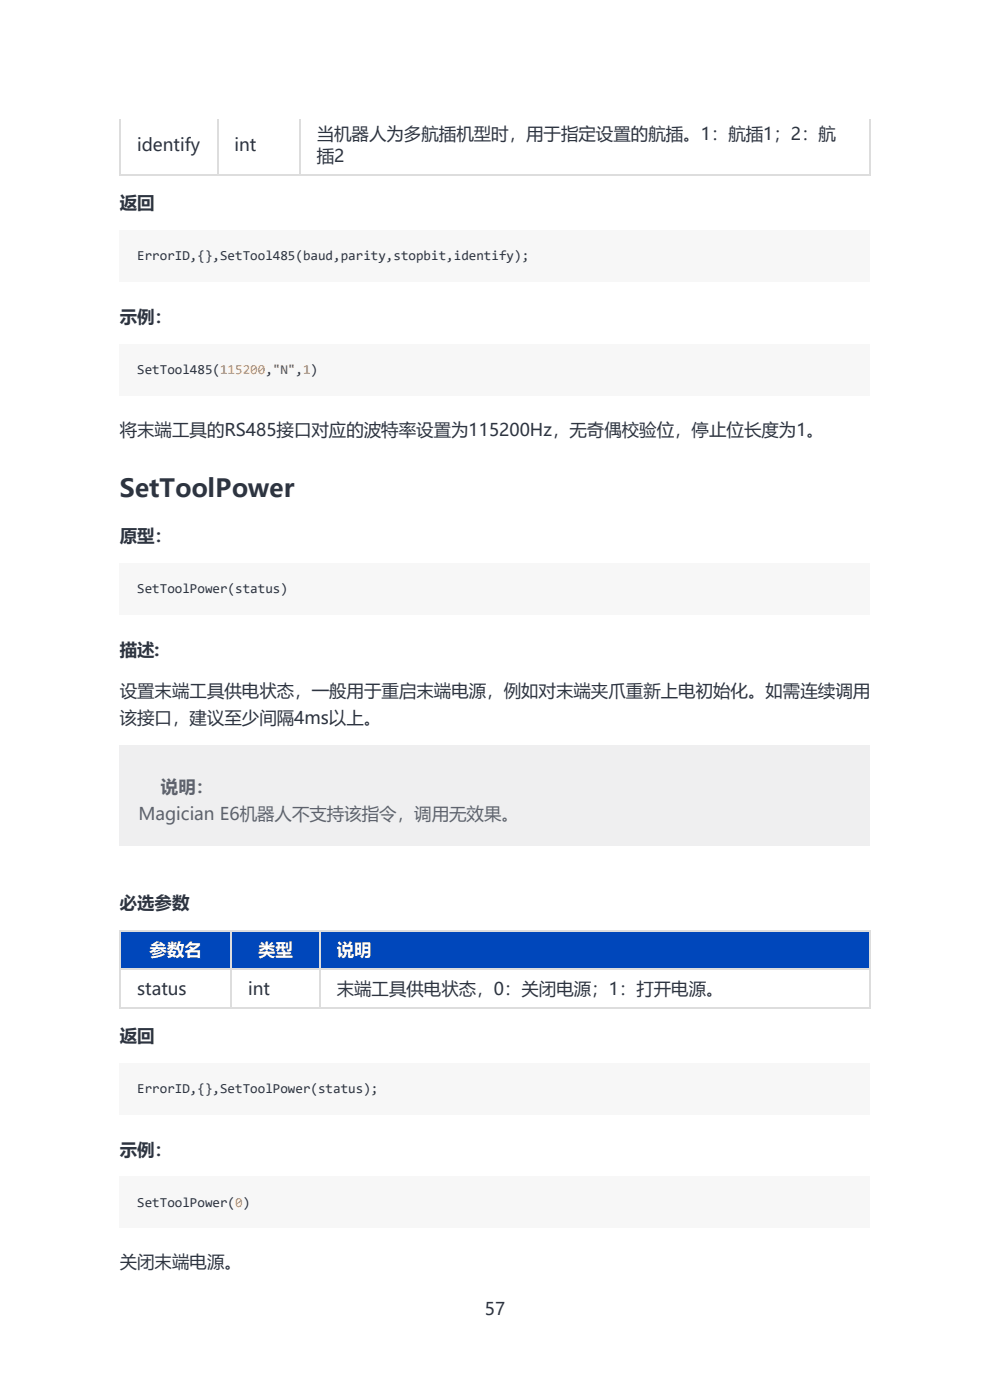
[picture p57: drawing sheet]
<svg xmlns="http://www.w3.org/2000/svg" width="210mm" height="297mm" viewBox="0 0 210 297" stroke-linecap="round" stroke-linejoin="round" font-family="sans-serif">
<defs><g id="words">
<text font-size="5.3" fill="#2d3440" x="25.4" y="105.5">SetToolPower</text>
<g font-size="3.7" fill="#2d3440">
<text x="67.2" y="29.6">当机器人为多航插机型时，用于指定设置的航插。1：航插1；2：航</text>
<text x="29.1" y="32">identify</text>
<text x="49.7" y="32">int</text>
<text x="67.2" y="34.4">插2</text>
<text x="25.4" y="44.4">返回</text>
<text x="25.4" y="68.5">示例：</text>
<text x="25.4" y="92.6">将末端工具的RS485接口对应的波特率设置为115200Hz，无奇偶校验位，停止位长度为1。</text>
<text x="25.4" y="115">原型：</text>
<text x="25.4" y="139.1">描述:</text>
<text x="25.4" y="147.8">设置末端工具供电状态，一般用于重启末端电源，例如对末端夹爪重新上电初始化。如需连续调用</text>
<text x="25.4" y="153.7">该接口，建议至少间隔4ms以上。</text>
<text x="25.4" y="192.8">必选参数</text>
<text x="29.1" y="211">status</text>
<text x="52.6" y="211">int</text>
<text x="71.4" y="211">末端工具供电状态，0：关闭电源；1：打开电源。</text>
<text x="25.4" y="221.1">返回</text>
<text x="25.4" y="245.2">示例：</text>
<text x="25.4" y="269">关闭末端电源。</text>
<text x="102.8" y="279">57</text>
</g>
<g font-size="3.7" fill="#5e626e">
<text x="34.1" y="168.2">说明：</text>
<text x="29.4" y="174">Magician E6机器人不支持该指令，调用无效果。</text>
</g>
<g font-size="3.7" fill="#fff">
<text x="31.7" y="202.8">参数名</text>
<text x="54.8" y="202.8">类型</text>
<text x="71.4" y="202.8">说明</text>
</g>
<g font-size="2.9" fill="#2d3440">
<text x="29.1" y="55.2">ErrorID,{},SetTool485(baud,parity,stopbit,identify);</text>
<text x="29.1" y="79.3">SetTool485(115200,&quot;N&quot;,1)</text>
<text x="29.1" y="125.9">SetToolPower(status)</text>
<text x="29.1" y="231.9">ErrorID,{},SetToolPower(status);</text>
<text x="29.1" y="256">SetToolPower(0)</text>
</g>
</g></defs>
<path d="M25.4 37.2h159.2M25.5 25.3v12M46.2 25.3v12M63.6 25.3v12M184.5 25.3v12" fill="none" stroke="#ddd" stroke-width=".26"/>
<g fill="#f7f7f7">
<path d="M25.4 48.9h159.2v10.9h-159.2z"/>
<path d="M25.4 73h159.2v10.8h-159.2z"/>
<path d="M25.4 119.5h159.2v10.9h-159.2z"/>
</g>
<path d="M25.4 158.2h159.2v21.4h-159.2z" fill="#efeff0"/>
<path d="M25.4 197.3h23.5v8.2h-23.5z" fill="#fff"/>
<path d="M25.4 197.3h23.5v8.2h-23.5z" fill="#0047bb"/>
<path d="M48.9 197.3h18.8v8.2h-18.8z" fill="#fff"/>
<path d="M48.9 197.3h18.8v8.2h-18.8z" fill="#0047bb"/>
<path d="M67.7 197.3h116.6v8.2h-116.6z" fill="#fff"/>
<path d="M67.7 197.3h116.6v8.2h-116.6z" fill="#0047bb"/>
<g fill="#fff">
<path d="M25.4 205.5h23.5v8.2h-23.5z"/>
<path d="M48.9 205.5h18.8v8.2h-18.8z"/>
<path d="M67.7 205.5h116.6v8.2h-116.6z"/>
</g>
<path d="M25.4 197.4h159.2M25.5 197.3v16.7M49.1 197.3v16.7M67.8 197.3v16.7M184.5 197.3v16.7M25.4 205.6h159.2M25.4 213.8h159.2" fill="none" stroke="#ddd" stroke-width=".26"/>
<g fill="#f7f7f7">
<path d="M25.4 225.6h159.2v10.8h-159.2z"/>
<path d="M25.4 249.7h159.2v10.8h-159.2z"/>
<path d="M29.1 52.6h83v3.5h-83z"/>
<path d="M29.1 76.7h38.3v3.4h-38.3z"/>
<path d="M29.1 123.2h32v3.5h-32z"/>
<path d="M29.1 229.3h51.3v3.4h-51.3z"/>
<path d="M29.1 253.4h24.1v3.4h-24.1z"/>
</g>
<use href="#words"/>
</svg>
